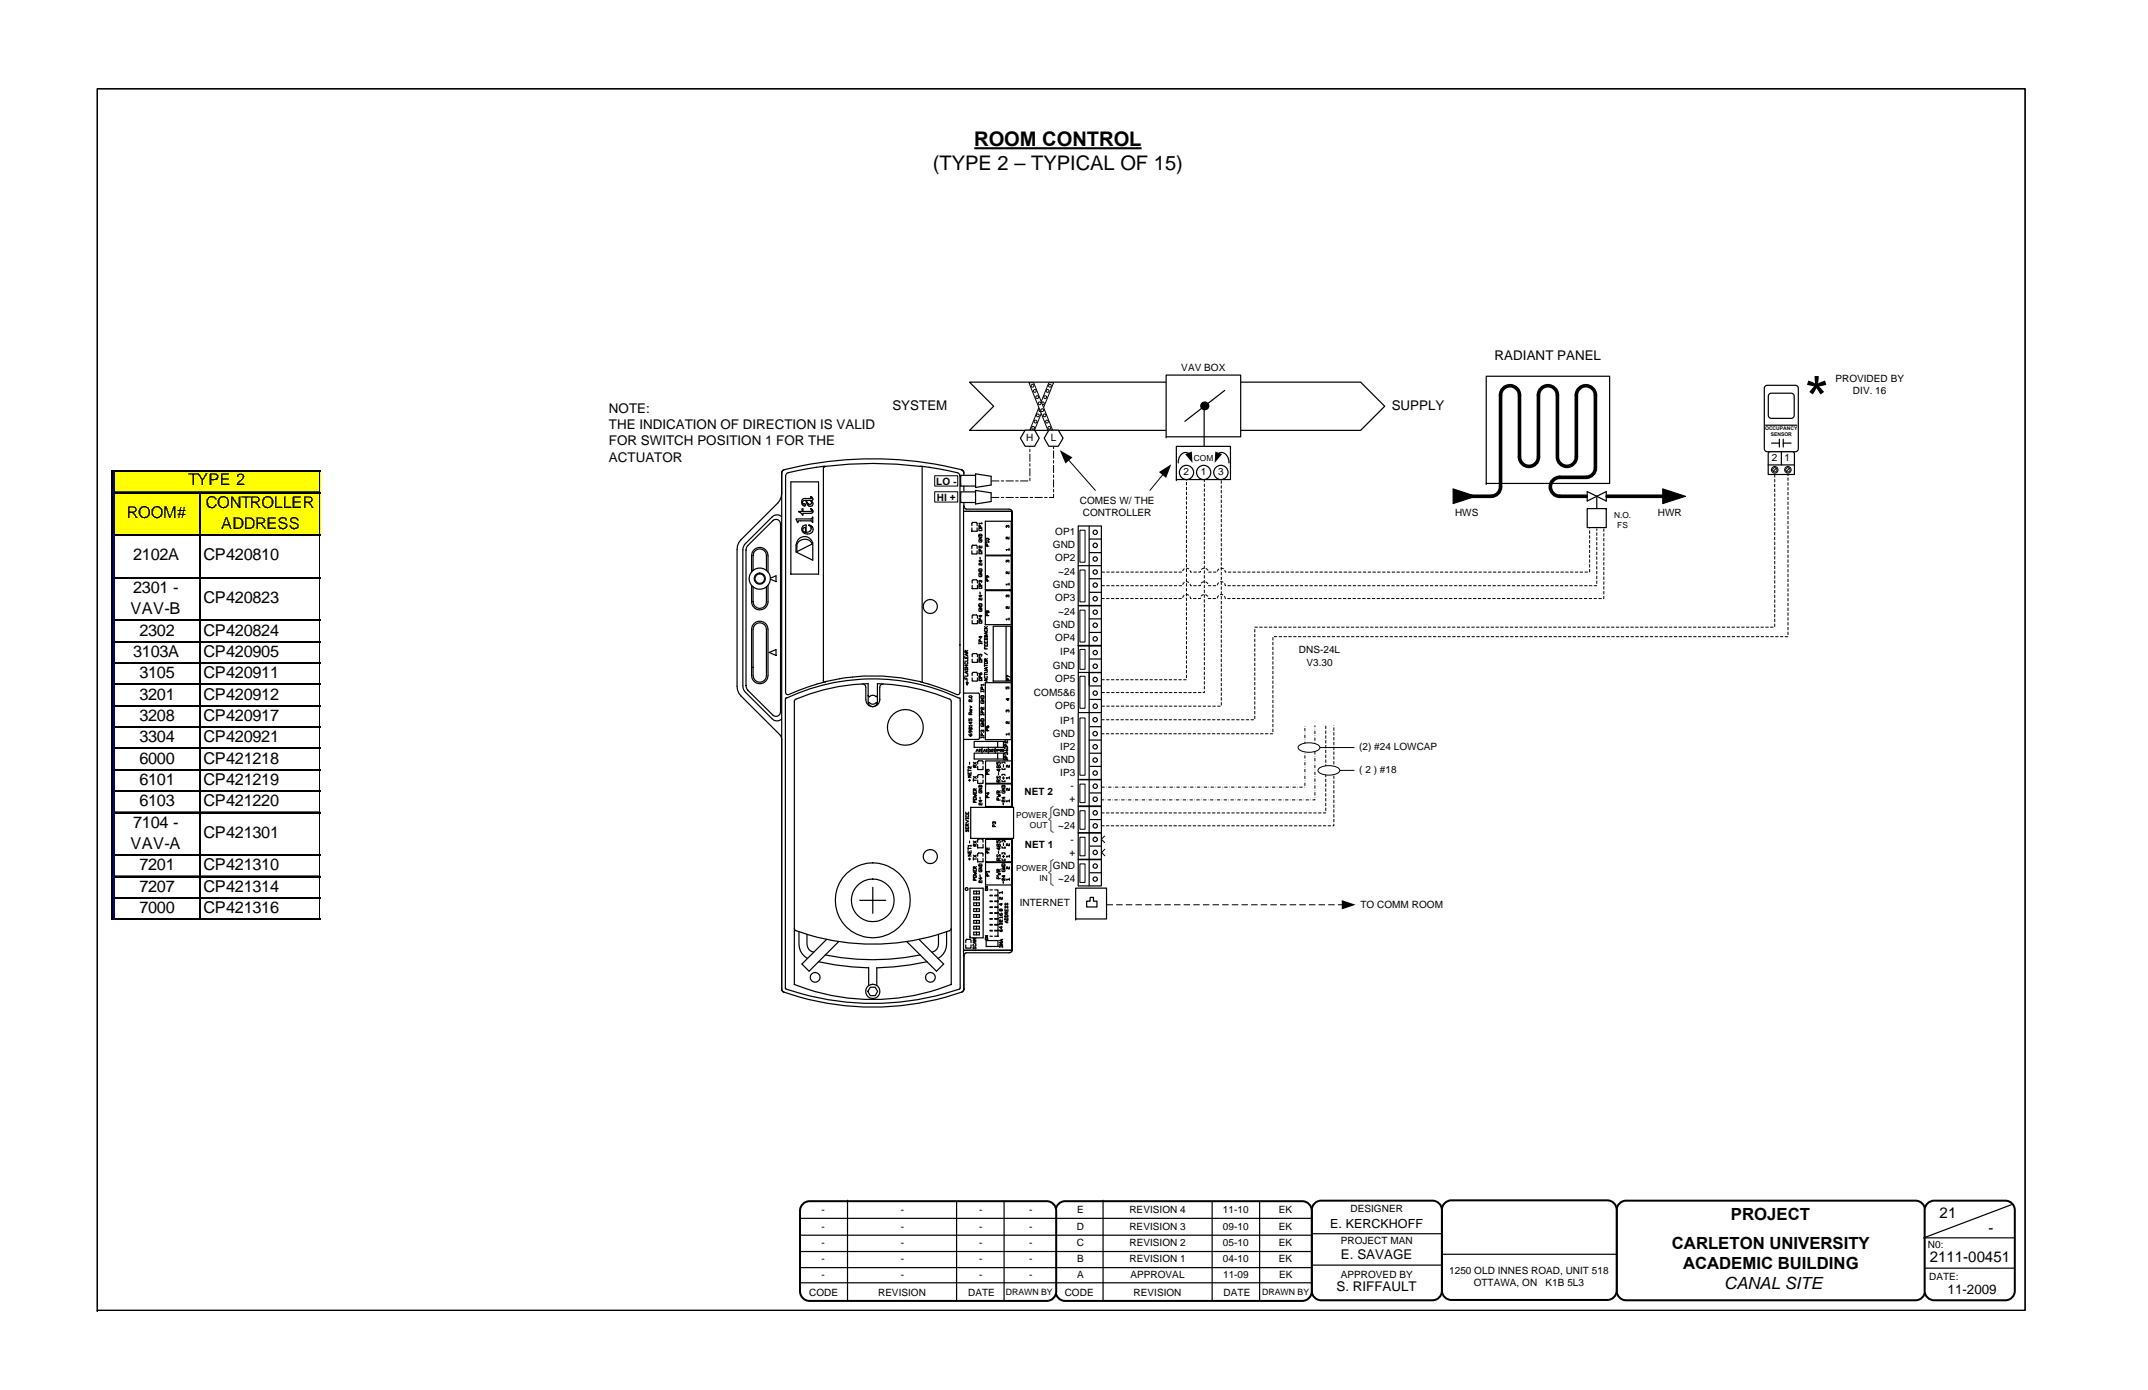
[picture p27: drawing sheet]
<svg xmlns="http://www.w3.org/2000/svg" width="432mm" height="279mm" viewBox="0 0 432 279" stroke-linecap="round" stroke-linejoin="round" font-family="sans-serif">
<defs><g id="words">
<g font-size="4">
<text x="195.8" y="29.4">ROOM CONTROL</text>
<text x="187.5" y="34.2">(TYPE 2 – TYPICAL OF 15)</text>
</g>
<g font-size="3.4">
<text x="348" y="245.1">PROJECT</text>
<text x="336.1" y="251">CARLETON UNIVERSITY</text>
<text x="338.3" y="255.1">ACADEMIC BUILDING</text>
<text x="346.6" y="259.1">CANAL SITE</text>
</g>
<g font-size="3.3">
<text x="37.9" y="97.5">TYPE 2</text>
<text x="25.5" y="104.1">ROOM#</text>
<text x="41.4" y="102.1">CONTROLLER</text>
<text x="44.4" y="106.3">ADDRESS</text>
<text x="26.8" y="112.6">2102A</text>
<text x="40.9" y="112.6">CP420810</text>
<text x="26.8" y="119.2">2301 -</text>
<text x="26.2" y="123.5">VAV-B</text>
<text x="40.9" y="121.2">CP420823</text>
<text x="28" y="127.8">2302</text>
<text x="40.9" y="127.8">CP420824</text>
<text x="26.8" y="132.1">3103A</text>
<text x="28" y="136.4">3105</text>
<text x="40.9" y="132.1">CP420905</text>
<text x="40.9" y="136.4">CP420911</text>
<text x="28" y="140.7">3201</text>
<text x="40.9" y="140.7">CP420912</text>
<text x="28" y="144.9">3208</text>
<text x="28" y="149.2">3304</text>
<text x="40.9" y="144.9">CP420917</text>
<text x="40.9" y="149.2">CP420921</text>
<text x="28" y="153.5">6000</text>
<text x="40.9" y="153.5">CP421218</text>
<text x="28" y="157.8">6101</text>
<text x="40.9" y="157.8">CP421219</text>
<text x="26.8" y="166.4">7104 -</text>
<text x="28" y="162.1">6103</text>
<text x="40.9" y="162.1">CP421220</text>
<text x="26.2" y="170.7">VAV-A</text>
<text x="40.9" y="168.4">CP421301</text>
<text x="28" y="175">7201</text>
<text x="28" y="179.3">7207</text>
<text x="40.9" y="175">CP421310</text>
<text x="40.9" y="179.3">CP421314</text>
<text x="28" y="183.6">7000</text>
<text x="40.9" y="183.6">CP421316</text>
</g>
<g font-size="3">
<text x="389.9" y="244.8">21</text>
<text x="399.7" y="247.8">-</text>
<text x="387.9" y="253.8">2111-00451</text>
</g>
<g font-size="2.7">
<text x="300.5" y="72.5">RADIANT PANEL</text>
<text x="122.4" y="83.1">NOTE:</text>
<text x="179.4" y="82.5">SYSTEM</text>
<text x="279.8" y="82.5">SUPPLY</text>
<text x="122.4" y="86.3">THE INDICATION OF DIRECTION IS VALID</text>
<text x="122.4" y="89.5">FOR SWITCH POSITION 1 FOR THE</text>
<text x="122.4" y="92.8">ACTUATOR</text>
<text x="269.6" y="253.1">E. SAVAGE</text>
<text x="268.7" y="259.4">S. RIFFAULT</text>
<text x="391.5" y="260.1">11-2009</text>
</g>
<text font-size="2.5" x="267.4" y="246.8">E. KERCKHOFF</text>
<g font-size="2">
<text x="237.5" y="74.5">VAV BOX</text>
<text x="369" y="76.8">PROVIDED BY</text>
<text x="372.5" y="79.2">DIV. 16</text>
<text x="206.3" y="88.7">H</text>
<text x="211.2" y="88.7">L</text>
<text x="237.9" y="95.5">2</text>
<text x="241.4" y="95.5">1</text>
<text x="244.9" y="95.5">3</text>
<text x="356.2" y="92.8">2</text>
<text x="358.8" y="92.8">1</text>
<text x="188.2" y="97.5">LO -</text>
<text x="188.3" y="100.7">HI +</text>
<text x="217.1" y="101.2">COMES W/ THE</text>
<text x="212.1" y="107.5">OP1</text>
<text x="217.7" y="103.7">CONTROLLER</text>
<text x="292.5" y="103.8">HWS</text>
<text x="333.3" y="103.8">HWR</text>
<text x="211.7" y="110.1">GND</text>
<text x="212.1" y="112.9">OP2</text>
<text x="211.7" y="118.1">GND</text>
<text x="212.7" y="115.5">~24</text>
<text x="212.1" y="120.8">OP3</text>
<text x="212.7" y="123.6">~24</text>
<text x="211.7" y="126.2">GND</text>
<text x="212.1" y="128.9">OP4</text>
<text x="213.1" y="131.7">IP4</text>
<text x="261.1" y="131.3">DNS-24L</text>
<text x="211.7" y="134.4">GND</text>
<text x="212.1" y="137.1">OP5</text>
<text x="262.6" y="133.8">V3.30</text>
<text x="207.9" y="139.8">COM5&amp;6</text>
<text x="212.1" y="142.5">OP6</text>
<text x="211.7" y="148.1">GND</text>
<text x="213.1" y="145.4">IP1</text>
<text x="211.7" y="153.3">GND</text>
<text x="213.1" y="150.7">IP2</text>
<text x="213.1" y="155.9">IP3</text>
<text x="273.2" y="150.9">(2) #24 LOWCAP</text>
<text x="273.2" y="155.4">( 2 ) #18</text>
<text x="206" y="159.8">NET 2</text>
<text x="215" y="161.3">+</text>
<text x="215.2" y="158.7">-</text>
<text x="211.7" y="164">GND</text>
<text x="212.7" y="166.6">~24</text>
<text x="206" y="170.5">NET 1</text>
<text x="215" y="172">+</text>
<text x="215.2" y="169.4">-</text>
<text x="211.7" y="174.7">GND</text>
<text x="212.7" y="177.4">~24</text>
<text x="205" y="182.2">INTERNET</text>
<text x="273.5" y="182.5">TO COMM ROOM</text>
<text x="165.1" y="243.9">-</text>
<text x="181.1" y="243.9">-</text>
<text x="196.9" y="243.9">-</text>
<text x="206.9" y="243.9">-</text>
<text x="216.5" y="243.9">E</text>
<text x="227" y="243.9">REVISION 4</text>
<text x="245.9" y="243.9">11-10</text>
<text x="257.1" y="243.9">EK</text>
<text x="271.5" y="243.6">DESIGNER</text>
<text x="165.1" y="250.5">-</text>
<text x="165.1" y="247.2">-</text>
<text x="181.1" y="250.5">-</text>
<text x="181.1" y="247.2">-</text>
<text x="196.9" y="250.5">-</text>
<text x="196.9" y="247.2">-</text>
<text x="206.9" y="250.5">-</text>
<text x="206.9" y="247.2">-</text>
<text x="216.5" y="250.5">C</text>
<text x="216.5" y="247.2">D</text>
<text x="227" y="247.2">REVISION 3</text>
<text x="227.1" y="250.5">REVISION 2</text>
<text x="245.9" y="250.5">05-10</text>
<text x="245.9" y="247.2">09-10</text>
<text x="257.1" y="250.5">EK</text>
<text x="257.1" y="247.2">EK</text>
<text x="269.5" y="250.1">PROJECT MAN</text>
<text x="387.5" y="250.9">N0:</text>
<text x="165.1" y="253.8">-</text>
<text x="165.1" y="256.9">-</text>
<text x="181.1" y="253.8">-</text>
<text x="181.1" y="256.9">-</text>
<text x="196.9" y="253.8">-</text>
<text x="196.9" y="256.9">-</text>
<text x="206.9" y="253.8">-</text>
<text x="206.9" y="256.9">-</text>
<text x="216.5" y="253.8">B</text>
<text x="216.5" y="256.9">A</text>
<text x="227.1" y="253.8">REVISION 1</text>
<text x="227.3" y="256.9">APPROVAL</text>
<text x="245.9" y="253.8">04-10</text>
<text x="245.9" y="256.9">11-09</text>
<text x="257.1" y="253.8">EK</text>
<text x="257.1" y="257">EK</text>
<text x="269.5" y="256.9">APPROVED BY</text>
<text x="291.3" y="256.1">1250 OLD INNES ROAD, UNIT 518</text>
<text x="387.8" y="257.3">DATE:</text>
<text x="162.7" y="260.5">CODE</text>
<text x="176.5" y="260.6">REVISION</text>
<text x="194.6" y="260.6">DATE</text>
<text x="214.1" y="260.5">CODE</text>
<text x="227.9" y="260.6">REVISION</text>
<text x="246" y="260.6">DATE</text>
<text x="296.2" y="258.5">OTTAWA, ON</text>
<text x="310.7" y="258.5">K1B 5L3</text>
</g>
<g font-size="1.8">
<text x="202.2" y="260.4">DRAWN BY</text>
<text x="253.7" y="260.4">DRAWN BY</text>
</g>
<g font-size="1.7">
<text x="240" y="92.6">COM</text>
<text x="324.5" y="104.1">N.O.</text>
<text x="325.1" y="106.1">FS</text>
<text x="204.3" y="164.4">POWER</text>
<text x="207.1" y="166.4">OUT</text>
<text x="204.3" y="175">POWER</text>
<text x="208.9" y="177.1">IN</text>
</g>
<g font-size="1">
<text x="354.8" y="86.5">OCCUPANCY</text>
<text x="356" y="87.7">SENSOR</text>
</g>
</g></defs>
<path d="M19.6 17.8h387.5v245.6h-387.5zM19.6 263.4h.1" fill="none" stroke="#000" stroke-width=".24"/>
<path d="M325.5 241.9l.9-.5 .5-.1h58.2a1.9 1.9 0 0 1 1.9 1.9v16.3a1.9 1.9 0 0 1-1.9 1.9h-58.2a1.9 1.9 0 0 1-1.9-1.9v-16.3l.1-.5z" fill-rule="evenodd" fill="#fff"/>
<path d="M325.5 241.9l.9-.5 .5-.1h58.2a1.9 1.9 0 0 1 1.9 1.9v16.3a1.9 1.9 0 0 1-1.9 1.9h-58.2a1.9 1.9 0 0 1-1.9-1.9v-16.3l.1-.5z" fill="none" stroke="#000" stroke-width=".4"/>
<path d="M387.5 241.9l.8-.5 .5-.1h14.3a1.9 1.9 0 0 1 1.9 1.9v16.3a1.9 1.9 0 0 1-1.9 1.9h-14.3a1.91 1.91 0 0 1-1.9-1.9v-16.3l.1-.5z" fill-rule="evenodd" fill="#fff"/>
<path d="M387.5 241.9l.8-.5 .5-.1h14.3a1.9 1.9 0 0 1 1.9 1.9v16.3a1.9 1.9 0 0 1-1.9 1.9h-14.3a1.91 1.91 0 0 1-1.9-1.9v-16.3l.1-.5z" fill="none" stroke="#000" stroke-width=".4"/>
<path d="M290.4 241.8l.9-.5h.5h31.3a1.9 1.9 0 0 1 1.9 1.9v16.2a1.9 1.9 0 0 1-1.9 1.9h-31.3a1.91 1.91 0 0 1-1.9-1.9v-16.2v-.5z" fill-rule="evenodd" fill="#fff"/>
<path d="M290.4 241.8l.9-.5h.5h31.3a1.9 1.9 0 0 1 1.9 1.9v16.2a1.9 1.9 0 0 1-1.9 1.9h-31.3a1.91 1.91 0 0 1-1.9-1.9v-16.2v-.5z" fill="none" stroke="#000" stroke-width=".4"/>
<path d="M264.2 241.9l.9-.5 .5-.1h22.4a1.9 1.9 0 0 1 1.9 1.9v16.3a1.9 1.9 0 0 1-1.9 1.9h-22.4a1.9 1.9 0 0 1-1.9-1.9v-16.3l.1-.5z" fill-rule="evenodd" fill="#fff"/>
<path d="M264.2 241.9l.9-.5 .5-.1h22.4a1.9 1.9 0 0 1 1.9 1.9v16.3a1.9 1.9 0 0 1-1.9 1.9h-22.4a1.9 1.9 0 0 1-1.9-1.9v-16.3l.1-.5z" fill="none" stroke="#000" stroke-width=".4"/>
<path d="M212.8 242l.8-.5 .5-.1h47.7a1.92 1.92 0 0 1 1.9 2v16.2a1.92 1.92 0 0 1-1.9 1.9h-47.7a1.92 1.92 0 0 1-1.9-1.9v-16.2l.1-.5z" fill-rule="evenodd" fill="#fff"/>
<path d="M212.8 242l.8-.5 .5-.1h47.7a1.92 1.92 0 0 1 1.9 2v16.2a1.92 1.92 0 0 1-1.9 1.9h-47.7a1.92 1.92 0 0 1-1.9-1.9v-16.2l.1-.5z" fill="none" stroke="#000" stroke-width=".4"/>
<g fill="none" stroke="#000" stroke-width=".24">
<path d="M212.2 251.6h51.5M212.2 248.3h51.6M212.2 244.9h51.6M212.2 257.9h51.5M212.2 254.8h51.5M221.7 241.3v20.2M243.7 241.6v19.8M253.2 241.4v20.1M264 254.3h25.8M264 248h25.8M289.9 252.1h35.2M386.8 254.9h18.1"/>
<path d="M404.4 242.1l-17.7 6.7h18.2"/>
</g>
<path d="M161.4 242l.8-.5 .5-.1h47.7a1.92 1.92 0 0 1 1.9 2v16.2a1.92 1.92 0 0 1-1.9 1.9h-47.7a1.93 1.93 0 0 1-1.9-1.9v-16.2l.1-.5z" fill-rule="evenodd" fill="#fff"/>
<path d="M161.4 242l.8-.5 .5-.1h47.7a1.92 1.92 0 0 1 1.9 2v16.2a1.92 1.92 0 0 1-1.9 1.9h-47.7a1.93 1.93 0 0 1-1.9-1.9v-16.2l.1-.5z" fill="none" stroke="#000" stroke-width=".4"/>
<g fill="none" stroke="#000" stroke-width=".24">
<path d="M216.7 172.8v5.2M216.7 178.1h4.6M216.8 172.8h4.6M218.9 172.8v5.3M219.1 175.4h2.2M221.4 172.9v5.2M160.8 251.6h51.5M160.8 248.3h51.6M160.8 244.9h51.6M160.8 257.9h51.6M160.8 254.8h51.5M170.4 241.3v20.2"/>
<path d="M192.3 241.6v19.8M201.8 241.4v20.1"/>
<circle cx="220.2" cy="176.7" r=".43"/>
<circle cx="220.2" cy="174.1" r=".43"/>
</g>
<path d="M195.9 29.8h33.6" fill="none" stroke="#000" stroke-width=".42"/>
<path d="M217.1 173.7h1v3.7h-1z" fill="#fff"/>
<path d="M217.1 173.7h1v3.7h-1z" fill="none" stroke="#000" stroke-width=".2"/>
<g fill="none" stroke="#000" stroke-width=".24">
<path d="M216.7 129.8h4.7M216.7 143.4v13.3M216.8 156.7h4.6M218.9 143.4v13.3M218.9 148.8h2.4M219.1 151.4h2.2M219.1 154.1h2.2M219.1 146.1h2.2M221.4 143.4v13.2"/>
<circle cx="220.2" cy="155.4" r=".44"/>
<circle cx="220.2" cy="150.1" r=".44"/>
<circle cx="220.2" cy="144.7" r=".44"/>
<circle cx="220.2" cy="152.8" r=".44"/>
<circle cx="220.2" cy="147.5" r=".44"/>
</g>
<path d="M217.1 144.3h1v11.5h-1z" fill="#fff"/>
<path d="M217.1 144.3h1v11.5h-1z" fill="none" stroke="#000" stroke-width=".2"/>
<g fill="none" stroke="#000" stroke-width=".24">
<path d="M216.7 167.4v5.3M216.7 172.7h4.6M216.8 167.4h4.6M218.9 167.4v5.3M219.1 170.1h2.2M221.4 167.5v5.2"/>
<circle cx="220.2" cy="171.3" r=".44"/>
<circle cx="220.2" cy="168.7" r=".44"/>
</g>
<path d="M217.1 168.3h1v3.7h-1z" fill="#fff"/>
<path d="M217.1 168.3h1v3.7h-1z" fill="none" stroke="#000" stroke-width=".2"/>
<g fill="none" stroke="#000" stroke-width=".24">
<path d="M216.7 162.1v5.2M216.7 167.4h4.6M216.8 162.1h4.6M218.9 162.1v5.3M219.1 164.7h2.2M221.4 162.2v5.2"/>
<circle cx="220.2" cy="163.4" r=".44"/>
<circle cx="220.2" cy="166" r=".44"/>
</g>
<path d="M217.1 163h1v3.7h-1z" fill="#fff"/>
<path d="M217.1 163h1v3.7h-1z" fill="none" stroke="#000" stroke-width=".2"/>
<g fill="none" stroke="#000" stroke-width=".24">
<path d="M216.7 156.7v5.2M216.8 156.7h4.6M218.9 156.7v5.3M219.1 159.4h2.2M221.4 156.8v5.2M216.7 162h4.6"/>
<circle cx="220.2" cy="158" r=".44"/>
<circle cx="220.2" cy="160.6" r=".44"/>
</g>
<path d="M217.1 157.6h1v3.7h-1z" fill="#fff"/>
<path d="M217.1 157.6h1v3.7h-1z" fill="none" stroke="#000" stroke-width=".2"/>
<g fill="none" stroke="#000" stroke-width=".24">
<path d="M216.7 121.8l.1 8h4.5M216.8 121.8h4.6M218.9 121.8v7.9M219 124.4h2.3M219 127.1h2.4M221.4 121.9v7.8"/>
<circle cx="220.2" cy="125.7" r=".43"/>
<circle cx="220.2" cy="123.1" r=".44"/>
<circle cx="220.2" cy="128.4" r=".44"/>
</g>
<path d="M217.1 122.6h1v6.5h-1z" fill="#fff"/>
<path d="M217.1 122.6h1v6.5h-1z" fill="none" stroke="#000" stroke-width=".2"/>
<g fill="none" stroke="#000" stroke-width=".24">
<path d="M216.7 113.7l.1 8h4.5M216.8 113.7h4.6M218.9 113.7v7.9M219 116.3h2.3M219 119.1h2.4M221.4 113.8v7.9"/>
<circle cx="220.2" cy="117.6" r=".43"/>
<circle cx="220.2" cy="115" r=".44"/>
<circle cx="220.2" cy="120.3" r=".44"/>
</g>
<path d="M217.1 114.6h1v6.4h-1z" fill="#fff"/>
<path d="M217.1 114.6h1v6.4h-1z" fill="none" stroke="#000" stroke-width=".2"/>
<g fill="none" stroke="#000" stroke-width=".24">
<path d="M216.7 105.7v8M216.8 105.7h4.6M218.9 105.8v7.9M219 108.4h2.3M219 111.1h2.4M221.4 105.8v7.9"/>
<circle cx="220.2" cy="107" r=".44"/>
<circle cx="220.2" cy="109.6" r=".44"/>
<circle cx="220.2" cy="112.4" r=".43"/>
</g>
<path d="M217.1 106.6h1v6.4h-1z" fill="#fff"/>
<path d="M217.1 106.6h1v6.4h-1z" fill="none" stroke="#000" stroke-width=".2"/>
<path d="M211.7 162.1l-.5 .3v2l-.4 .3 .4 .3v2l.5 .3M211.7 172.8l-.5 .3v2l-.4 .3 .4 .3v2l.5 .3" fill="none" stroke="#666" stroke-width=".24"/>
<g fill="none" stroke="#000" stroke-width=".24">
<path d="M216.8 135.2v8M216.8 135.2h4.6M218.9 135.3v7.9M219 137.9h2.4M221.4 135.3v7.9M216.8 143.2h4.6M219 140.6h2.3"/>
<circle cx="220.2" cy="139.3" r=".44"/>
<circle cx="220.2" cy="136.6" r=".44"/>
<circle cx="220.2" cy="142" r=".44"/>
</g>
<path d="M217.1 135.9h1v6.5h-1z" fill="#fff"/>
<path d="M217.1 135.9h1v6.5h-1z" fill="none" stroke="#000" stroke-width=".2"/>
<g fill="none" stroke="#000" stroke-width=".24">
<path d="M216.8 129.8h4.6M218.9 129.9v7.9M219 135.2h2.3M219 132.5h2.4M221.3 129.8h-4.5v5.4M221.4 129.9v5.2"/>
<circle cx="220.2" cy="133.9" r=".43"/>
<circle cx="220.2" cy="131.2" r=".44"/>
</g>
<path d="M217.1 130.5h1v4h-1z" fill="#fff"/>
<path d="M217.1 130.5h1v4h-1z" fill="none" stroke="#000" stroke-width=".2"/>
<path d="M194.9 76.8h78.6l4.9 4.9-4.9 4.8h-78.6l4.8-4.8z" fill-rule="evenodd" fill="#fff"/>
<path d="M194.9 76.8h78.6l4.9 4.9-4.9 4.8h-78.6l4.8-4.8z" fill="none" stroke="#000" stroke-width=".24"/>
<path d="M234.4 75.4h15v12.4h-15z" fill="#fff"/>
<g fill="none" stroke="#000" stroke-width=".24">
<path d="M234.4 75.4h15v12.4h-15zM246.2 78.5l-8 6.2M234.4 87.8h.1M242.1 81.6v8.1"/>
<circle cx="242.2" cy="81.6" r=".79"/>
</g>
<circle cx="242.2" cy="81.6" r=".79" fill="#000"/>
<path d="M210.8 76.9h1l-3.8 9.6h-1z" fill-rule="evenodd" fill="#fff"/>
<path d="M210.8 76.9h1l-3.8 9.6h-1z" fill="none" stroke="#000" stroke-width=".2"/>
<circle cx="207.7" cy="86" r=".29" fill="#fff"/>
<circle cx="207.7" cy="86" r=".29" fill="none" stroke="#000" stroke-width=".2"/>
<circle cx="208.2" cy="84.7" r=".29" fill="#fff"/>
<circle cx="208.2" cy="84.7" r=".29" fill="none" stroke="#000" stroke-width=".2"/>
<circle cx="208.6" cy="83.5" r=".29" fill="#fff"/>
<circle cx="208.6" cy="83.5" r=".29" fill="none" stroke="#000" stroke-width=".2"/>
<circle cx="209.1" cy="82.5" r=".29" fill="#fff"/>
<circle cx="209.1" cy="82.5" r=".29" fill="none" stroke="#000" stroke-width=".2"/>
<circle cx="209.6" cy="81.1" r=".28" fill="#fff"/>
<circle cx="209.6" cy="81.1" r=".28" fill="none" stroke="#000" stroke-width=".2"/>
<circle cx="210.1" cy="79.8" r=".29" fill="#fff"/>
<circle cx="210.1" cy="79.8" r=".29" fill="none" stroke="#000" stroke-width=".2"/>
<circle cx="210.6" cy="78.6" r=".29" fill="#fff"/>
<circle cx="210.6" cy="78.6" r=".29" fill="none" stroke="#000" stroke-width=".2"/>
<circle cx="211.1" cy="77.5" r=".29" fill="#fff"/>
<circle cx="211.1" cy="77.5" r=".29" fill="none" stroke="#000" stroke-width=".2"/>
<path d="M206.8 76.9h1l3.8 9.6h-.9z" fill-rule="evenodd" fill="#fff"/>
<path d="M206.8 76.9h1l3.8 9.6h-.9z" fill="none" stroke="#000" stroke-width=".2"/>
<circle cx="210.9" cy="86" r=".29" fill="#fff"/>
<circle cx="210.9" cy="86" r=".29" fill="none" stroke="#000" stroke-width=".2"/>
<circle cx="210.5" cy="84.7" r=".29" fill="#fff"/>
<circle cx="210.5" cy="84.7" r=".29" fill="none" stroke="#000" stroke-width=".2"/>
<circle cx="210" cy="83.5" r=".29" fill="#fff"/>
<circle cx="210" cy="83.5" r=".29" fill="none" stroke="#000" stroke-width=".2"/>
<circle cx="209.5" cy="82.5" r=".29" fill="#fff"/>
<circle cx="209.5" cy="82.5" r=".29" fill="none" stroke="#000" stroke-width=".2"/>
<circle cx="209" cy="81.1" r=".29" fill="#fff"/>
<circle cx="209" cy="81.1" r=".29" fill="none" stroke="#000" stroke-width=".2"/>
<circle cx="208.5" cy="79.8" r=".29" fill="#fff"/>
<circle cx="208.5" cy="79.8" r=".29" fill="none" stroke="#000" stroke-width=".2"/>
<circle cx="208" cy="78.6" r=".29" fill="#fff"/>
<circle cx="208" cy="78.6" r=".29" fill="none" stroke="#000" stroke-width=".2"/>
<circle cx="207.6" cy="77.5" r=".29" fill="#fff"/>
<circle cx="207.6" cy="77.5" r=".29" fill="none" stroke="#000" stroke-width=".2"/>
<path d="M206.1 86.5h1.9l.9 1.6-.9 1.6h-1.9l-1-1.6z" fill-rule="evenodd" fill="#fff"/>
<path d="M206.1 86.5h1.9l.9 1.6-.9 1.6h-1.9l-1-1.6z" fill="none" stroke="#000" stroke-width=".24"/>
<path d="M210.8 86.5h1.9l1 1.6-1 1.6h-1.9l-.9-1.6z" fill-rule="evenodd" fill="#fff"/>
<path d="M210.8 86.5h1.9l1 1.6-1 1.6h-1.9l-.9-1.6z" fill="none" stroke="#000" stroke-width=".24"/>
<path d="M221.4 136.6h17.1v-40.3M221.4 139.2h20.7v-42.9M221.4 141.9h24.1v-45.6M221.4 163.4h45.1v-17.6M221.4 166h46.7v-20.2" fill="none" stroke="#000" stroke-width=".2" stroke-dasharray=".6 .3" stroke-linecap="butt"/>
<path d="M221.4 168.7l.7-.7M221.4 168.7l.7 .7M221.4 171.4l.7 .7M221.4 171.4l.7-.8" fill="none" stroke="#000" stroke-width=".2" stroke-dasharray="1.3 .6" stroke-linecap="butt"/>
<path d="M221.4 158.2h40.9v-12.4M221.3 160.8h43v-15" fill="none" stroke="#000" stroke-width=".2" stroke-dasharray=".6 .3 .1 .3" stroke-linecap="butt"/>
<path d="M269.3 154.9h2.9" fill="none" stroke="#000" stroke-width=".2"/>
<path d="M265.2 154.4a3.8 3.8 0 0 1 4 .2l.1 .3a2 2 0 0 1-2.2 .9h-.5a1.75 1.75 0 0 1-1.7-.9z" fill-rule="evenodd" fill="#fff"/>
<path d="M265.2 154.4a3.8 3.8 0 0 1 4 .2l.1 .3a2 2 0 0 1-2.2 .9h-.5a1.75 1.75 0 0 1-1.7-.9zM265.3 150.3h6.9" fill="none" stroke="#000" stroke-width=".2"/>
<path d="M261.2 149.8a3.8 3.8 0 0 1 4 .2l.1 .3a2 2 0 0 1-2.2 .9h-.5a1.73 1.73 0 0 1-1.7-.9z" fill-rule="evenodd" fill="#fff"/>
<path d="M261.2 149.8a3.8 3.8 0 0 1 4 .2l.1 .3a2 2 0 0 1-2.2 .9h-.5a1.73 1.73 0 0 1-1.7-.9z" fill="none" stroke="#000" stroke-width=".2"/>
<path d="M236.5 89.7h10.9v6.7h-10.9z" fill="#fff"/>
<path d="M236.5 89.7h10.9v6.7h-10.9zM236.5 96.4h.1" fill="none" stroke="#000" stroke-width=".24"/>
<circle cx="242" cy="95" r="1.43" fill="#fff"/>
<circle cx="242" cy="95" r="1.43" fill="none" stroke="#000" stroke-width=".24"/>
<circle cx="238.5" cy="95" r="1.43" fill="#fff"/>
<circle cx="238.5" cy="95" r="1.43" fill="none" stroke="#000" stroke-width=".24"/>
<circle cx="245.4" cy="95" r="1.43" fill="#fff"/>
<g fill="none" stroke="#000" stroke-width=".24">
<path d="M157.1 95.1v103.7l.2 .4 .3 .2M157.1 99.2l-.1 .7-.7 1.2-7.3 7.4-.7 1.2-.1 28.2 .3 1.4 .5 .6 7.7 7.8 .4 .9M157.2 94.8l-.1 .3M157.3 94.6l-.1 .3M157.5 94.5l-.2 .2M157.7 94.4a73.6 73.6 0 0 1 35.5 0M157.7 94.4l-.2 .1M157.7 94.4l-.4 .3-.2 .4M158.5 95l-.4 .2-.2 .4v43.6l.2 .3 .4 .1a45 45 0 0 1 7.2-2.5l.2-.1M159 96.9h5.5v18.5h-5.5zM162.9 99.8l.1 .1M163 99.9l.1 .1"/>
<path d="M163.1 100v.2h-.5M163.1 99.8a.38 .38 0 0 1 .3 .4 .38 .38 0 0 1-.2 .4h-.1a.62 .62 0 0 1 .3 .8 .62 .62 0 0 1-.8 .3l-.6-1.1a.44 .44 0 0 0-.6 .1 .44 .44 0 0 0 0 .5l.3 .1M163.1 99.8h-.2M165.5 93.7v43.5M165.8 93.7h.1M165.8 93.7a79.4 79.4 0 0 1 19.2 0h.1M165.8 93.7l-3.6 .5-3.7 .8M185.1 93.7h.1M185.1 93.7l1.7 .2 5.6 1.1M185.4 93.7v43.4M192.4 95l.4 .2 .2 .4v43.6l-.2 .3-.5 .1a43 43 0 0 0-7-2.5l-.3-.1M193.2 94.4l.2 .1"/>
<path d="M193.2 94.4l.4 .3 .2 .4M193.4 94.5l.2 .1M193.6 94.7l.1 .1M193.7 94.9l.1 .2M193.8 97.7v1M193.8 95.1v.3M196.1 98.8l-3 .1v.8v1.3h3M196.1 98.6l3.1 .5v1.7l-3.1 .5zM239 91.2a1.39 1.39 0 0 0-2.1 1.3v.5M244.9 91.2a1.24 1.24 0 0 1 2 .8l.2 1M149.3 110.5l.1 27.6 .1 .5 .4 .5 5.3 5.4a1.35 1.35 0 0 0 1.9 0M151.1 111.7a1.65 1.65 0 0 1 1.6-1.7 1.65 1.65 0 0 1 1.7 1.7"/>
<path d="M151.1 111.7v3.3M151.4 117.9v3.1a1.34 1.34 0 0 0 1.3 1.3 1.34 1.34 0 0 0 1.4-1.4v-3M151.4 111.7a1.34 1.34 0 0 1 1.3-1.4 1.34 1.34 0 0 1 1.4 1.4M151.4 111.7v3a2.14 2.14 0 0 0-.2 3.1 2.14 2.14 0 0 0 3.1 0 2.14 2.14 0 0 0-.2-3.2M154.1 111.7v3a2.1 2.1 0 0 0-2.7 0v-.1M154.4 111.7v3.3M154.4 117.6v3.3a1.65 1.65 0 0 1-1.7 1.7 1.65 1.65 0 0 1-1.6-1.6v-3.4M154.9 116.2l1.1-.5v1.2l-1.1-.5M155.3 104.7l-5 4.9-.3 .7v27.5M155.3 104.6v.1a.91 .91 0 0 1 1-.2 .91 .91 0 0 1 .6 .8M156.9 105.3v37.8a.91 .91 0 0 1-.6 .8 .91 .91 0 0 1-1-.2l-5-4.9-.3-1M157.1 103.9a1.31 1.31 0 0 0-1.9 0l-5.3 5.3-.4 .5-.2 .9"/>
<path d="M160.5 108.5a1.67 1.67 0 0 1 1.6-.6 1.67 1.67 0 0 1 1.3 1.3v3.4l-3.4-1.6v-1.4zM160.7 108.8a1.64 1.64 0 0 1 2.6 .5l-3.1 1.6a2.24 2.24 0 0 1 .5-2.1zM161.2 103.3l.2 .2v-.3l1.8-.1 .2-.2v-.3l-.4-.4 .2 .3-.2 .3h-1.6v-.5h-.2v.5h-.7l.7 .5M161.2 100.7v.6M161.2 101.3l.1 .2M161.3 100.4l-.1 .4M161.5 100.2l-.2 .3M161.5 106.8a.48 .48 0 0 1-.1-.5 .48 .48 0 0 1 .5-.3v1l-.4-.2M161.7 101.3h.2v.3a.31 .31 0 0 1-.3 .1 .31 .31 0 0 1-.3-.2M161.9 100.2h-.4M162.3 101l-.2-.4h.8a.42 .42 0 0 1 .2 .7 .42 .42 0 0 1-.7-.1M162.3 101l.1 .1"/>
<path d="M162.6 100.2h-.7M162.8 105.6l.5 .4M162.8 105.6h-.2l.4 .3 .1 .3M163.1 106.2l-.3 .6M163.3 103.9v.3l-.2 .1h-3l.2 .8 .1-.4h.3h2.3l.3 .1M163.3 106a1.11 1.11 0 0 1-.7 1.4 1.11 1.11 0 0 1-1.4-.8v-.5l.2-.4 .7-.2v1.5l.7-.2M163.4 104v1l-.1-.2M163.4 103.9l-.1 .1M193.7 102.8h9.7v59.5M193.8 101v91.2M193.8 101.7l.1 .4 .4 .2h8.5a.69 .69 0 0 1 .7 .7v59.3M195.4 110.7v.7h1v-.7"/>
<path d="M195.4 106.1v.7M195.4 105.7v-.5l.1-.2h.8l.1 .2v.5M195.4 116.7v.5M195.4 116.7l.2-.2h.7l.2 .2M196.3 109.6l.1 .2v.5M196.3 109.6h-.8l-.1 .2v.5M196.4 106.8h-1M196.4 106.1v.7M196.5 117.6v.7h-1.1v-.6M196.5 116.7v.5M196.8 115.5l.1 .4 .5-.1v-.3l-.3 .1M196.8 114.9h.6l-.6 .4h.6"/>
<path d="M196.8 114.7l.1-.4h.4l.1 .4M196.8 114.6h.6M196.8 117.9h.6v.4h-.6zM196.8 110.9h.6v.4h-.6zM196.8 106.2h.6v.5h-.6zM196.8 108.6l.1 .4 .5-.1v-.3l-.3 .1M196.8 108h.6l-.6 .4h.6M196.8 107.8l.1-.4h.4l.1 .4M196.8 107.7h.6M197 119l.1 .4M197 112l.1 .4M197.1 116.8h.3l-.1 .3"/>
<path d="M197.1 116.9l-.2-.2v.4M197.1 117.6v-.2l-.2-.1-.1 .4h.6M197.1 110.7v-.3l-.2-.1-.1 .4h.6M197.1 106v-.3l-.2-.2-.1 .5h.6M197.2 119.6v.4l-.4-.3h.6M197.2 112.6v.4l-.4-.3h.6M197.4 113.2v.4h-.2l-.2-.4-.2 .1 .1 .3M197.4 109.7v.4l-.3-.1-.1-.3-.2 .1 .1 .3M197.4 105.2h-.6l.1 .1M197.4 105.1v.2M197.4 111.3h.1M198.1 111.7h5.2v6.9h-5.2z"/>
<path d="M198.1 118.7h5.2v6.9h-5.2zM198.1 104.8h5.2M198.3 108.2h.4v.4h-.4l-.1-.1zM198.5 109.8v-.4l-.2-.1-.1 .5h.6M198.5 116.7v-.2l-.2-.1-.1 .4h.6M198.5 115.8v.3l-.2 .1-.1-.1 .1-.3h.3l.2 .3M198.8 108.9h-.6l.1 .2M198.8 108.8v.3M202.5 112.7l.1-.1 .2 .1v.3M202.5 119.7l.1-.1 .2 .1v.3M202.5 112.8v-.2l-.3 .1 .2 .3M202.5 119.8v-.2l-.3 .1 .2 .3"/>
<path d="M202.5 105.7l.1-.1 .2 .1v.3M202.5 105.8v-.2l-.3 .1 .2 .3M202.8 117.4h-.6l.2 .2M202.8 114.9v.4l-.3-.1v-.3l-.3 .1 .2 .3M202.8 117.2v.4M202.8 110.4l-.6 .1 .2 .2M202.8 107.9v.4l-.3-.1v-.3l-.3 .2 .2 .2M202.8 110.3v.4M203 118.7h.3M203 118.5l.3 .1M203.3 104.8v6.8h-5.2v-6.8M151.5 125.4a1.65 1.65 0 0 1 1.8-.4 1.65 1.65 0 0 1 1.1 1.5v8a2.42 2.42 0 0 1-.9 2.7 1.64 1.64 0 0 1-2.4-1.4v-9.3z"/>
<path d="M151.8 125.6a1.35 1.35 0 0 1 1.4-.3 1.35 1.35 0 0 1 .9 1.2v9.3a1.34 1.34 0 0 1-1.4 1.3 1.34 1.34 0 0 1-1.3-1.3v-9.3zM154.6 131.1l1.4 .6v-1.1l-1.4 .5M165.5 136.8h.1M165.9 137h.1M166 137a41.4 41.4 0 0 1 18.9 0M166 137h-.1M174.5 139.8v-2.4a39.8 39.8 0 0 0-14.5 3.1M176.4 139.8v-2.4a39.8 39.8 0 0 1 14.5 3.1M177.6 137.5l-.7 .3-.1 .4v2.4a1.4 1.4 0 0 1-1.3 1.4 1.4 1.4 0 0 1-1.4-1.3v-2.5l-.1-.4-.7-.3M184.9 137h.1M185 137h.1M187 120.5a1.42 1.42 0 0 1 1.4 1.2 1.42 1.42 0 0 1-.9 1.6 1.41 1.41 0 0 1-1.9-1.2 1.41 1.41 0 0 1 1.4-1.6"/>
<path d="M193.7 139.3h3l.2 .3v8.8M194 131.9v.4h.5v-.4M194 133.8h.5M194 134.1l.5 .1M194 136.1v.4h.5M194.1 133.1l-.1 .1 .1 .3h.4v-.4M194.1 134.3l-.1 .3 .1 .1 .4-.4v.4M194.2 137.3l.4-.1-.2 .4zM194.2 132.1v.2M194.2 131.1v-.2l-.1-.2-.1 .4h.5M194.2 133.8v.4M194.2 136.3v.2"/>
<path d="M194.3 137.2l.1 .4M194.4 131.3v.4M194.4 134.9v.4M194.4 137.2v.4M194.4 136.8v.8M194.5 137.2l-.1 .4M194.5 130.7l-.3 .3M194.5 131.3l-.5 .3 .5 .1M194.5 132.5v.4h-.5M194.5 134.9l-.5 .2 .5 .2M194.5 135.5v.4h-.5M194.9 139.9h.4l.1 .2-.5 .1-.1-.1z"/>
<path d="M195.4 132v-.4l.2-.2h.7l.2 .2v.4M195.4 135.8v-.5l.2-.2h.7l.2 .2v.5M196.3 123.6l.2 .2v.5M196.3 123.6h-.7l-.2 .2v.5M196.5 124.7v.7h-1.1v-.7M196.5 132.5v.6h-1.1v-.6M196.5 136.2v.7h-1.1v-.6M196.8 122.5l.1 .4 .5-.1v-.3l-.3 .1M196.8 121.9h.6l-.6 .4h.6M196.8 121.7l.1-.4h.4l.1 .4M196.8 121.6h.6M196.8 136.4h.6v.4h-.6z"/>
<path d="M196.8 132.7h.6v.4h-.6zM196.8 124.9h.6v.4h-.6zM196.8 135.3l.2 .3h.3l.1-.3-.2-.1-.1 .4M196.8 131.5v.4h.2l.1-.4h.2l.1 .1-.1 .3M196.8 129.2v.2M197.1 136.2v-.3l-.2-.1-.1 .4h.6M197.1 132.5v-.3l-.2-.1-.1 .4h.6M197.1 129v-.3l-.2-.2-.1 .5h.6M197.1 124.7v-.3l-.2-.1-.1 .4h.6M197.2 127.9v.4l-.4-.3h.6M197.2 123.7v.4l-.4-.3h.6M197.2 138.8v.3"/>
<path d="M197.2 139h.6M197.4 120.2v.4h-.2l-.2-.4-.2 .1 .1 .3M197.4 133.1h.1M197.4 136.8h.1M197.4 129.2v.2M197.4 129.3h-.6M197.5 138.6v-.4l-.2-.2-.1 .6h.6M197.8 137.6l-.6 .1 .1 .1M197.8 137.5v.3M197.8 138.8v.3M197.9 126.3h.6M197.9 125.9l.3 .4"/>
<path d="M197.9 133h.6v.4h-.6zM197.9 131.2l.6 .4M197.9 130v.4h.6M197.9 129.5v.4h.6v-.4M197.9 128.9v.4h.6v-.4M197.9 128.7l.1-.4h.4l.1 .4M197.9 134.7l.6 .2-.1 .2h-.5M197.9 133.6v.4M197.9 135.3v.4M197.9 133.8h.6M197.9 128.6h.6M198 126.5v.4h.4v-.4"/>
<path d="M198 135.9v.4h.4v-.4M198.1 137.2h5.2v11.5h-5.2zM198.2 127.8l-.2-.1-.1 .4M198.2 129.1v.2M198.2 129.6v.3M198.2 130.2v.2M198.2 132.8v-.3l-.2-.1-.1 .4h.6M198.2 128v-.2l.2-.1 .1 .4M198.3 127.1v.4M198.3 134.2v.4M198.3 136.5v.4M198.5 127.1l-.6 .2 .6 .2"/>
<path d="M198.5 128h-.6M198.5 132.4l-.3 .3M198.5 125.9l-.3 .3M198.5 136.5l-.6 .2 .6 .2M198.5 134.2l-.6 .2 .6 .2M198.5 133.4h.1M198.5 135.5l-.6 .1M198.5 122.9l.2-.1 .1 .2M198.5 123.7v-.2l-.2-.1-.1 .3h.6M198.5 123l-.2 .2-.1-.3 .2-.1 .2 .4 .2-.1M199.7 125.9h3.5v11h-3.5zM202.2 138.1v.4h.3v-.4l.3 .1v.3"/>
<path d="M202.2 125.9v11M202.7 136.7v-.2l-.2-.1-.1 .3h.6M202.8 124.4h-.6l.2 .2M202.8 121.9v.4l-.3-.1v-.3l-.3 .1 .2 .3M202.8 124.2v.4M203 136.1l-.6-.3v.4M157.9 140.3v58.4a52.7 52.7 0 0 0 35.1 0v-58.3a41.5 41.5 0 0 0-22.7-3.6 42 42 0 0 0-12.2 3.5l-.2 .1M160 140.5l-.3 .5v56.9M176.3 141.4a.92 .92 0 0 1-1 .6 .92 .92 0 0 1-.8-.9v-1.3l.3 .3a.93 .93 0 0 1 1.3 0l.3-.3-.1 1.6-.2-.2a.89 .89 0 0 1-1.3 0l-.2 .2M182 142.6a3.6 3.6 0 0 1 3.2 5.2 3.6 3.6 0 0 1-6.1 .6 3.6 3.6 0 0 1-.3-3.8 3.6 3.6 0 0 1 3.2-2M190.9 140.5l.3 .5v56.9a42.6 42.6 0 0 1-31.5 0M194.6 155.8h.6l-.6 .4h.6"/>
<path d="M194.6 155.2v.4h.6v-.4M194.6 154.6v.4M194.7 156.8h.4M194.8 147.6l.2 .3h.3l.1-.3-.1-.1-.2 .1v.3M194.8 144.5v.4h.2l.1-.4 .3 .1-.1 .3M194.9 153.2v.4M194.9 155.4v.2M194.9 156.7v.3M195 141.9l.4 .2-.4 .2M195.1 146.3l.2-.1 .1 .3M195.1 146.8l-.1 .5-.2-.1 .1-.3h.3l.2 .3M195.1 146.5h-.3l.1-.3 .3 .4 .2-.1"/>
<path d="M195.1 143.6v-.3l-.2-.1-.1 .4h.6M195.2 145.1v.5l-.4-.4h.6M195.2 154.1v.4h-.2l-.2-.4-.2 .1 .1 .3M195.2 154.8l-.6 .1M195.3 140.4h.1M195.4 142.6l-.1 .4h-.2l-.1-.3 .1-.1 .1 .1v.3M195.4 143.2l-.3 .3M195.4 145.9h-.6l.1 .1M195.4 140.6v.5l-.3-.2-.1-.3-.2 .1 .1 .4M195.4 145.8v.2M195.7 159.1v.3h.6v-.3M195.7 159.6l.6 .2-.3 .1 .3 .1-.6 .2"/>
<path d="M195.7 153.2l.6 .4M195.7 156.1l.6 .4M195.7 156.6v.4M195.7 156.8h.6M195.8 152.5l5.9 .1M195.8 149h5.9v1.2h-5.9zM196 159.3v.1M196 158.9v-.3l-.2-.1-.1 .4h.6M196 154.2v-.3l-.2-.1-.1 .4h.6M196.2 151l.2-.4 .3 .4M196.3 158.5l-.3 .3M196.3 153.8l-.3 .3"/>
<path d="M196.3 153.2l-.6 .4M196.3 156.1l-.6 .4M196.5 156.8v.7h1.1v-.7M196.5 155.9l.2-.2h.7l.2 .2M196.5 155.9v.4M196.5 153.6v-.5l.2-.2h.7l.2 .2v.5M196.8 159l.1 .4 .5-.1v-.3l-.3 .1M196.8 158.4h.6l-.6 .4h.6M196.8 158.2l.1-.4h.4l.1 .4M196.8 158.1h.6M196.9 150.6l.1 .1v.3h-.2zM196.9 148.4l-.2 .2h-3"/>
<path d="M197.2 150.6h.1M197.2 141l.1 .4h.4l.1-.4-.3 .1M197.2 140.4h.6l-.6 .4h.6M197.2 140.2l.1-.4h.4l.1 .4M197.2 140.1h.6M197.2 145.6l.1 .4 .5-.1v-.3l-.3 .2M197.2 145.1h.6l-.6 .4h.6M197.2 144.8l.1-.3h.4l.1 .4M197.2 144.8h.6M197.2 143.5v.2M197.2 148.1v.2M197.2 148.2h.6"/>
<path d="M197.2 150.6v.4h.1M197.4 150.2v1.2M197.5 146.9l.1-.1 .2 .1-.1 .3M197.5 147l-.1-.2-.2 .1 .1 .3M197.5 143.3v-.3l-.2-.2-.1 .5h.6M197.5 147.9v-.3l-.2-.2-.1 .5h.6M197.6 155.9v.4M197.6 154v.7h-1.1v-.6M197.7 151l.2-.4 .2 .4M197.8 142.2v.4l-.3-.1-.1-.3-.2 .1 .1 .3M197.8 143.5v.2M197.8 148.1v.2"/>
<path d="M197.8 143.6h-.6M198.1 153h5.2v4.5h-5.2zM198.2 146l.2 .3h.3v-.4l-.2 .1v.3M198.2 154.7v.4h.3v-.4l.3 .1v.3M198.4 150.7h-.2l.2 .3h-.2M198.5 146.9v-.3l-.2-.1-.1 .4h.6M198.5 155.6v-.2l-.1-.1-.2 .4h.6M198.6 159.3v.4l-.4-.3h.6M198.7 150.2v1.2M198.9 150.6l.2 .2M199.2 150.8l-.3 .2M199.2 150.6v.4"/>
<path d="M199.4 150.7h.2l-.1 .3h-.1zM199.8 150.6h.2M199.9 150.6v.4h.1M200.1 150.2v1.2M200.3 150.6l.1 .4 .2-.4M200.3 150.7l.3 .1M200.4 159.6l.7 .2-.4 .1 .4 .1-.7 .2M200.4 153.2v.4h.2l.1-.4 .4 .1-.1 .3M200.5 156l-.1 .1 .1 .4 .5-.5 .1 .1-.1 .4M200.6 149v1.2M200.6 151.4v1.2M200.7 150.6v.2h.1"/>
<path d="M200.7 159.4v-.3l-.2-.2-.1 .5h.7M200.7 154l.3-.1 .1 .3-.2 .1-.2-.3-.2-.1-.1 .3 .1 .1 .2-.1M200.7 155.3v.5M200.7 157.2v-.4l-.2-.1-.1 .5h.7M200.8 150.7l.2 .1M200.9 154.6v.5l-.5-.4h.7M201 150.6v.3M201.1 158.9l-.4 .4M201.1 156.7l-.4 .4M201.2 150.6l.1 .1v.3h-.2zM201.4 159l.1 .4h.4l.1-.4-.3 .1M201.4 158.4h.6l-.6 .4h.6"/>
<path d="M201.4 158.2l.1-.3h.4l.1 .3M201.4 153.4v-.2h.6v.2M201.4 154.4v.3h.6v-.3M201.4 155.9v-.2h.6v.2M201.5 150.6h.3l-.1 .2-.2 .1v.1h.3M201.5 156.4h.4M201.7 152.5v-1.1h-5.9v1.2M201.7 153.7v.5M201.7 156.1v.5M201.9 150.8h.3M202 152.6v.2M202 150.2v.3"/>
<path d="M202 158.1l-.6 .1M202 156.9v.2h-.6v-.2M202.2 151.3l.2-.1 .1 .1v.4M202.2 151.4v-.2l-.2 .1 .1 .4M202.2 152.3v-.3l-.1-.1-.1 .5h.5M202.2 150v-.3l-.1-.1-.1 .4h.5M202.4 150.6v.4l.2-.2h-.3M202.5 142.8h.3v.3M202.5 142.9v-.2l-.3 .1 .2 .3M202.5 152.6v.2M202.5 152.7h-.5M202.5 148.9v.4l-.3-.1v-.3l-.2 .1 .1 .3"/>
<path d="M202.5 150.2v.3M202.5 150.3h-.5M202.6 140.4v.4l-.4-.3h.6M202.8 147.6h-.6l.2 .2M202.8 145v.4h-.2l-.1-.3h-.3l.2 .3M202.8 147.3v.5M202.9 158.5v.4h-.2l-.2-.4-.2 .1 .1 .3M202.9 156.3h-.6l.1 .2M202.9 153.8v.4h-.2l-.3-.4-.1 .1 .1 .3M202.9 156.1v.4M175.5 178.4v5.2M194.1 163.2v.4h.6v-.4"/>
<path d="M194.1 164.8l.6 .3-.6 .3M194.1 164.4v.2M194.1 166.2v.4h.6v-.4M194.2 163.8v.4h.4v-.4M194.2 166.8v.4l.4-.4v.4M194.4 163.4v.2M194.4 166.4v.2M194.4 166v-.3l-.2-.1-.1 .4h.6M194.6 171.6h.6l-.6 .5h.6M194.6 171v.4h.6v-.4M194.6 170.3v.5M194.7 172.7h.4"/>
<path d="M194.7 164.4v.2M194.7 164.5h-.6M194.7 165.6l-.3 .3M194.9 169.1v.4M194.9 171.2v.2M194.9 172.5v.4M195.1 162.3h8.7v6.2h-8.7zM195.2 170h-.6l.1 .1M195.2 169.9v.2M195.2 170.5h-.6M195.7 176h.6v.4h-.6zM195.7 160.4h.6v.3h-.6z"/>
<path d="M195.7 174.7v.4h.6v-.4M195.7 175.3l.6 .2-.3 .1 .3 .1-.6 .1M195.7 171.9l.6 .4M195.7 169.1l.6 .4M195.7 172.5v.4M195.7 179.1h1.2v.6h-1.2zM196 174.9v.2M196 176.9v-.2l-.2-.1-.1 .3h.6M196 174.5v-.2h-.3v.3h.6M196 161.3v-.3l-.2-.1-.1 .4h.6M196 170.1v-.3l-.2-.1-.1 .4h.6M196.3 174.2l-.3 .3"/>
<path d="M196.3 160.7h.1M196.3 169.7l-.3 .2M196.3 172.7h-.6M196.3 171.9l-.6 .4M196.3 169.1l-.6 .4M196.3 179.1v.6M196.5 169.8v.6M196.5 169.3v-.5l.2-.2h.7l.2 .2v.5M196.5 172.6v.6M196.5 172.1v-.5l.2-.1h.7l.2 .1v.5M196.8 174.8l.1 .4 .5-.1v-.3l-.3 .1M196.8 174.2h.6l-.6 .4h.6"/>
<path d="M196.8 174.1l.1-.4h.4l.1 .4M196.8 173.9h.6M197 175.8l.1 .4M197 160.2l.1 .4M197.2 176.4v.4l-.4-.3h.6M197.2 160.8v.4l-.4-.3h.6M197.4 177v.4h-.2l-.2-.4-.2 .1 .1 .3M197.4 161.4v.4h-.2l-.2-.4-.2 .1 .1 .3M197.6 169.8v.6M197.6 170.4h-1.1M197.6 172.6v.6M197.6 173.2h-1.1"/>
<path d="M197.6 178.5h-2.6v10h2.6v-10M198.1 178.7h.4v.3h-.4zM198.1 178.2h.4l-.4 .3h.4M198.1 173.4v4.5M198.1 173.4h5.2M198.1 162.1v-4.5h5.2v4.5M198.1 168.7h5.2v4.5h-5.2zM198.5 171.4v-.3l-.1-.1-.2 .4h.6M198.5 160.3v-.3l-.1-.1-.2 .4h.6M198.5 176.1v-.4l-.1-.1-.2 .5h.6M198.8 170.4v.4h-.3v-.3h-.3l.2 .3M198.8 175.2h-.6l.2 .1"/>
<path d="M198.8 175.1v.2M199 178.9h.5M199 179.9h.5M199.9 165.3v-.1l.2 .1-.1 .3M199.9 165.4l-.3-.2-.1 .1 .1 .3M199.9 166.2v-.3l-.3-.1-.1 .4h.6M200 178.9h.6v1h-.6M200.4 175.3l.7 .3-.4 .1 .4 .1-.7 .2M200.4 169v.4h.2l.1-.4 .4 .1-.1 .3M200.5 171.8l-.1 .1 .1 .4 .5-.5 .1 .1-.1 .4M200.7 176.6v-.3l-.2-.1-.1 .4h.7M200.7 175.1v-.3l-.2-.1-.1 .4h.7"/>
<path d="M200.7 160.8v-.3l-.2-.1-.1 .4h.7M200.7 169.8l.3-.1 .1 .3M200.7 170l-.2 .1-.1-.3 .2-.1 .3 .4 .2-.1M200.7 171.1v.4M200.7 173v-.4l-.2-.1-.1 .5h.7M200.9 170.4v.4l-.5-.3h.7M201.1 174.7l-.4 .3M201.1 172.5l-.4 .3M201.4 174.8l.1 .4h.4l.1-.4-.3 .1M201.4 172.6v.3h.6M201.4 170.2v.3h.6M201.4 174.2h.6l-.6 .4h.6"/>
<path d="M201.4 174l.1-.4h.4l.1 .4M201.5 179.4h-.6l.1 .2M201.5 179.2v.4M201.5 172.1h.4M201.6 177.1l.1 .4M201.6 161.4l.1 .4M201.7 169.5v.4M201.7 171.9v.5M201.8 176v.4l-.4-.3h.6M201.8 160.2v.4l-.4-.3h.6M202 176.6v.4l-.3-.1-.1-.3-.2 .1 .1 .3M202 169.2v-.2h-.6v.2"/>
<path d="M202 160.8v.4l-.3-.1v-.2l-.2-.1-.1 .1 .1 .3M202 172.7v.2M202 170.2v.2M202 171.7v-.3h-.6v.3M202 173.9h-.6M202.9 176.8h-.6l.1 .2M202.9 174.2v.4h-.2l-.3-.4-.1 .1 .1 .3M202.9 176.6v.4M202.9 161h-.6l.1 .2M202.9 160.8v.4M202.9 172.1h-.6l.1 .2M202.9 169.6v.4l-.3-.1-.1-.3-.2 .1 .1 .3"/>
<path d="M202.9 171.9v.4M203.3 177.9h-5.2M203.3 173.4v4.5M203.3 162.1h-5.2M203.4 168.5v22.5M203.5 168.5v22.3a.66 .66 0 0 1-.7 .7h-8.5l-.2 .1M157.1 198.8l.1 .2M157.2 199l.1 .2M157.3 199.2l.1 .1M157.4 199.3l.2 .1M157.6 199.4a54.5 54.5 0 0 0 35.7 0M159.7 186.6l.3 .4a44.6 44.6 0 0 0 31.1-.1l.1-.3"/>
<path d="M160.6 187.3a5.8 5.8 0 0 0 .7 4.4l1 .9M162.2 187.8v2a1.59 1.59 0 0 0 1.4 1.6M163.9 195.5a.99 .99 0 0 1 .9 1.1 .99 .99 0 0 1-1.2 .8 .99 .99 0 0 1-.7-1.3l.6-.5 .4-.1M164.5 193.3l3.4 .7 3.4 .4 3.3 .1v3.6M166.2 188.8l-5 5 1.4 1.4 6-5.9M172.8 181h5.3M174.9 198.4h1l.5 .9-.5 .8h-1l-.4-.8zM184.7 188.8l5 5-1.4 1.4-6-5.9M185 191.9a47.3 47.3 0 0 1-19.1 .1M186.4 193.3a48 48 0 0 1-10.1 1.2v3.6M187 195.5a.99 .99 0 0 1 1 .9 .99 .99 0 0 1-1 1 .98 .98 0 0 1-.9-.9 .98 .98 0 0 1 .9-1M188.7 187.8v2a1.6 1.6 0 0 1-1.4 1.6"/>
<path d="M190.3 187.3a5.8 5.8 0 0 1-.7 4.4l-1 1M193.5 199.3l-.2 .1M193.6 199.2l-.1 .1M193.7 191h9.7M193.7 199l-.1 .2M193.8 198.8l-.1 .2M193.8 192.2v6.6l-.2 .4-.3 .2M193.9 191.8l-.1 .4M194.1 191.6l-.2 .2M194.1 189.5v-.5l.2-.2h.7l.2 .2v.5M195.2 189.9v.7h-1.1v-.7M195.6 188.6h.6l-.6 .4h.6"/>
<path d="M195.7 190.4l-.1 .1 .1 .3 .4-.4 .1 .1-.1 .3M195.7 189.8l-.1 .1 .1 .3h.4l.1-.1-.1-.3M195.7 187.4h1.2v.5h-1.2zM195.7 186.2h1.2v.6h-1.2zM195.7 185h1.2v.6h-1.2zM195.7 183.8h1.2v.6h-1.2zM195.7 181.5h1.2v.5h-1.2zM195.7 180.3h1.2v.6h-1.2zM196 189.2v.4M196.2 189.2l-.6 .2 .6 .2M196.3 180.3v.6M196.3 181.5v.5"/>
<path d="M196.3 182.6v.6M196.3 183.8v.6M196.3 185v.6M196.3 186.2v.6M196.3 187.4v.5M196.9 182.6v.6h-1.2v-.6l1.2 .1M198.1 188.6h.4v.3h-.4zM198.1 188.1h.4l-.4 .3h.4M198.2 190.2h2.4M198.5 188.9h.1M199 180l.5 .1M199 181.1h.5"/>
<path d="M199 187.1h.5M199 188.2h.5M199 185.9h.5M199 187h.5M199 184.7l.5 .1M199 185.8h.5M199 183.6h.5M199 184.6l.5 .1M199 182.4h.5M199 183.5h.5M199 181.2h.5M199 182.3h.5"/>
<path d="M200 188.2h.6M200 185.8h.6M200 180.1l.6-.1v1.1h-.6M200 185.9h.6v1.1h-.6M200 184.8l.6-.1v1.1M200 183.6h.6v1.1l-.6-.1M200 183.5h.6M200 181.2h.6v1.1h-.6M200.6 190.2v-1.2l-2.4 .1v1.1M200.6 187.1v1.1M200.6 187.1h-.6M200.6 182.4v1.1"/>
<path d="M200.6 182.4h-.6M200.9 183.7l.2 .3h.3l.1-.3-.1-.1-.2 .1v.3M200.9 186.9l.2 .3h.3l.1-.3-.2-.1-.1 .4M201 190.4l.1-.4h.4v.4M201 189.4h.5l-.5 .4h.5M201 190.3h.5M201.2 182.8l.2-.1 .1 .3M201.2 185.6h.3l-.1 .3M201.2 185.7l-.1-.2-.2 .1 .1 .3M201.2 183h-.3l.1-.3 .3 .4 .2-.1M201.3 186.3v.3l-.4-.2h.6M201.3 181.6v.4l-.4-.3h.6"/>
<path d="M201.4 188.8v.4M201.5 180.4v.4l-.3-.1v-.2l-.2-.1v.4M201.5 184.4h-.6l.1 .1M201.5 184.9v.4l-.3-.1v-.2l-.2-.1v.4M201.5 184.3v.2M201.5 188.8l-.5 .2 .5 .2M202 184.9l.1-.4h.4l.1 .4M202 184.3l.1-.4h.4l.1 .4M202 182.7v.4h.6v-.4M202 184.8h.6M202 184.2h.6M202.1 182.1l-.1 .3 .1 .1 .4-.4 .1 .1-.1 .3"/>
<path d="M202.1 181.5l-.1 .2 .1 .2 .4-.4 .1 .2-.1 .2M202.3 182.9v.2M202.3 183.7v-.3l-.2-.1-.1 .4h.6M202.4 185.1v.4M202.6 183.3l-.3 .3M202.6 185.1l-.6 .2 .6 .2"/>
<circle cx="245.4" cy="95" r="1.43"/>
<circle cx="152.7" cy="116.3" r="1.12"/>
<circle cx="152.7" cy="116.3" r=".96"/>
<circle cx="187" cy="172.2" r="1.41"/>
<circle cx="194.3" cy="178.7" r=".3"/>
<circle cx="175.4" cy="181" r="4.3"/>
<circle cx="175.5" cy="199.3" r="1.43"/>
<circle cx="175.5" cy="181" r="7.5"/>
</g>
<path d="M199.3 96.7h7.7v-6.9M199.3 100h12.5v-10.2" fill="none" stroke="#000" stroke-width=".2" stroke-dasharray="1.6 .3 .6 .3" stroke-linecap="butt"/>
<path d="M214.7 92.4l5.5 6.2M233.8 95.3l-2.6 3.3" fill="none" stroke="#000" stroke-width=".2"/>
<path d="M213 90.5l2.6 1.4-1.4 1.3zM233 94.9l2.5-1.6-1.1 2.8zM238.2 91.3l1.4-.5 .1 2.2zM244.3 90.8l1.4 .5-1.5 1.7z" fill="#000"/>
<path d="M187.9 98.8h4.6v2.1h-4.6z" fill="#fff"/>
<path d="M187.9 98.8h4.6v2.1h-4.6z" fill="none" stroke="#000" stroke-width=".2"/>
<path d="M196.1 95.5h-3v.9v1.3h3M196.1 95.2l3.1 .5v1.8l-3.1 .5z" fill="none" stroke="#000" stroke-width=".24"/>
<path d="M187.9 95.6h4.6v2.1h-4.6z" fill="#fff"/>
<path d="M187.9 95.6h4.6v2.1h-4.6z" fill="none" stroke="#000" stroke-width=".2"/>
<path d="M298.8 75.6h24.8v21.6h-24.8z" fill="#fff"/>
<path d="M298.8 75.6h24.8v21.6h-24.8zM298.8 97.2h.1M319.1 98.8l1.9 1-1.9 .9zM321 99.8l1.9-1v1.9zM321 99.8v2.4" fill="none" stroke="#000" stroke-width=".24"/>
<path d="M301.6 97.9a1.91 1.91 0 0 1-1.8 1.9h-4.4M320.7 93.9v-14.5a1.92 1.92 0 0 0-1.9-1.9 1.92 1.92 0 0 0-1.9 1.9v12.4a1.91 1.91 0 0 1-1.9 1.9 1.91 1.91 0 0 1-1.9-1.9v-12.4a1.9 1.9 0 0 0-1.9-1.9 1.9 1.9 0 0 0-1.9 1.9v12.4a1.91 1.91 0 0 1-1.9 1.9 1.91 1.91 0 0 1-1.9-1.9v-12.4a1.91 1.91 0 0 0-1.9-1.9 1.91 1.91 0 0 0-2 1.9v18.4M320.7 94a1.91 1.91 0 0 1-1.8 1.9h-5.3" fill="none" stroke="#000" stroke-width=".73"/>
<path d="M319.1 102.2h3.8v3.8h-3.8z" fill="#fff"/>
<path d="M319.1 102.2h3.8v3.8h-3.8zM322.9 102.2h.1" fill="none" stroke="#000" stroke-width=".24"/>
<path d="M313.6 95.9a1.91 1.91 0 0 0-1.9 2 1.91 1.91 0 0 0 1.9 1.9h5.3M323.1 99.8h11.4" fill="none" stroke="#000" stroke-width=".73"/>
<path d="M292.1 98.3l4.6 1.5-4.6 1.4zM334.2 98.3l4.6 1.5-4.6 1.4z" fill="#000"/>
<path d="M292.1 98.3l4.6 1.5-4.6 1.4zM334.2 98.3l4.6 1.5-4.6 1.4z" fill="none" stroke="#000" stroke-width=".2"/>
<path d="M221.4 115h16.3a.79 .79 0 0 1 .8-.8 .79 .79 0 0 1 .8 .8h2a.8 .8 0 0 1 .8-.8 .8 .8 0 0 1 .8 .8h1.8a.79 .79 0 0 1 .8-.8 .79 .79 0 0 1 .8 .8h73.3v-8.8M221.4 117.7h16.3a.79 .79 0 0 1 .8-.8 .79 .79 0 0 1 .8 .8h2a.8 .8 0 0 1 .8-.8 .8 .8 0 0 1 .8 .8h1.8a.79 .79 0 0 1 .8-.8 .79 .79 0 0 1 .8 .8h74.7v-11.5M221.4 120.3h16.3a.79 .79 0 0 1 .8-.8 .79 .79 0 0 1 .8 .8h2a.8 .8 0 0 1 .8-.8 .8 .8 0 0 1 .8 .8h1.8a.79 .79 0 0 1 .8-.8 .79 .79 0 0 1 .8 .8h76.1v-14.1" fill="none" stroke="#000" stroke-width=".2" stroke-dasharray=".6 .3" stroke-linecap="butt"/>
<path d="M354.8 77.6l.5-.2h5.6a.59 .59 0 0 1 .6 .6v12.2a.61 .61 0 0 1-.6 .6h-5.6a.61 .61 0 0 1-.6-.6v-12.2z" fill-rule="evenodd" fill="#fff"/>
<path d="M354.8 77.6l.5-.2h5.6a.59 .59 0 0 1 .6 .6v12.2a.61 .61 0 0 1-.6 .6h-5.6a.61 .61 0 0 1-.6-.6v-12.2z" fill="none" stroke="#000" stroke-width=".24"/>
<path d="M355.7 79.2l.4-.2h4a.61 .61 0 0 1 .6 .7v3.8a.61 .61 0 0 1-.6 .6h-4a.61 .61 0 0 1-.6-.6v-3.8z" fill-rule="evenodd" fill="#fff"/>
<path d="M355.7 79.2l.4-.2h4a.61 .61 0 0 1 .6 .7v3.8a.61 .61 0 0 1-.6 .6h-4a.61 .61 0 0 1-.6-.6v-3.8zM354.9 85.5h6.3" fill="none" stroke="#000" stroke-width=".24"/>
<path d="M355.5 91l.4-.2h4.4l.4 .2v4.4h-5.2z" fill-rule="evenodd" fill="#fff"/>
<path d="M355.5 93.5h5.2M355.5 91l.4-.2h4.4l.4 .2v4.4h-5.2zM356.1 89.1h1.6M357.7 88.3v1.6M358.1 90.8v2.7M358.5 88.3v1.6M358.5 89.1h1.5" fill="none" stroke="#000" stroke-width=".24"/>
<g fill="none" stroke="#000" stroke-width=".2">
<path d="M357.1 94.1l-.6 .6M359.7 94.1l-.6 .6"/>
<circle cx="356.8" cy="94.4" r=".66"/>
<circle cx="356.8" cy="94.4" r=".43"/>
<circle cx="359.4" cy="94.4" r=".44"/>
<circle cx="359.4" cy="94.4" r=".66"/>
</g>
<path d="M221.4 147.5h34.5v-19.5h103.5v-32.5M221.4 144.7h30.8v-18.6h104.6v-30.6" fill="none" stroke="#000" stroke-width=".2" stroke-dasharray=".6 .3" stroke-linecap="butt"/>
<path d="M22.7 94.8h41.6v12.9h-41.6z" fill="#ff0"/>
<g fill="none" stroke="#000" stroke-width=".2">
<path d="M22.5 94.6v90.3M22.7 94.6h41.7M22.7 98.8h41.7M40.1 99.1v85.8M64.1 94.8v90.1M64.3 94.8v90.1M22.7 107.4h41.7M22.7 116h41.7M22.7 124.6h41.7M22.7 128.9h41.7M22.7 133.2h41.7M22.7 137.5h41.7"/>
<path d="M22.7 141.8h41.7M22.7 146h41.7M22.7 150.3h41.7M22.7 154.6h41.7M22.7 158.9h41.7M22.7 163.2h41.7M22.7 171.8h41.7M22.7 176.1h41.7M22.7 180.3h41.7M22.7 184.6h41.7"/>
</g>
<g fill="none" stroke="#000" stroke-width=".25">
<path d="M22.6 94.6v90.3M22.7 94.7h41.6M22.7 99h41.6M40.3 99.1v85.8M22.7 107.6h41.6M22.7 116.1h41.6M22.7 124.7h41.6M22.7 129h41.6M22.7 133.3h41.6M22.7 137.6h41.6M22.7 141.9h41.6M22.7 146.2h41.6"/>
<path d="M22.7 150.5h41.6M22.7 154.7h41.6M22.7 163.3h41.6M22.7 171.9h41.6M22.7 176.2h41.6M22.7 180.5h41.6M22.7 184.8h41.6"/>
</g>
<path d="M22.7 159h41.6" fill="none" stroke="#000" stroke-width=".23"/>
<path d="M22.8 94.8v90.1" fill="none" stroke="#0000d0" stroke-width=".25"/>
<path d="M19.6 17.8h387.5v245.6h-387.5zM19.6 263.4h.1" fill="none" stroke="#000" stroke-width=".24"/>
<path d="M363.5 76.5l1.4 .6-.1-1.5h.8l-.1 1.5 1.4-.6 .2 .8-1.4 .4 1 1.1-.7 .5-.8-1.3-.8 1.3-.7-.5 1-1.1-1.5-.4z" fill="#000"/>
<path d="M216.2 178.5h6.2v6.2h-6.2z" fill="#fff"/>
<path d="M216.2 178.5h6.2v6.2h-6.2zM216.2 184.7h.1" fill="none" stroke="#000" stroke-width=".24"/>
<path d="M219.1 180.4h.7v.7h.7v1.2h-2.1v-1.2h.7z" fill-rule="evenodd" fill="#fff"/>
<path d="M219.1 180.4h.7v.7h.7v1.2h-2.1v-1.2h.7z" fill="none" stroke="#000" stroke-width=".24"/>
<path d="M222.4 181.9h47.6" fill="none" stroke="#000" stroke-width=".2" stroke-dasharray="1.3 .6" stroke-linecap="butt"/>
<path d="M269.7 180.9l2.8 1-2.8 .9z" fill="#000"/>
<use href="#words"/>
</svg>
